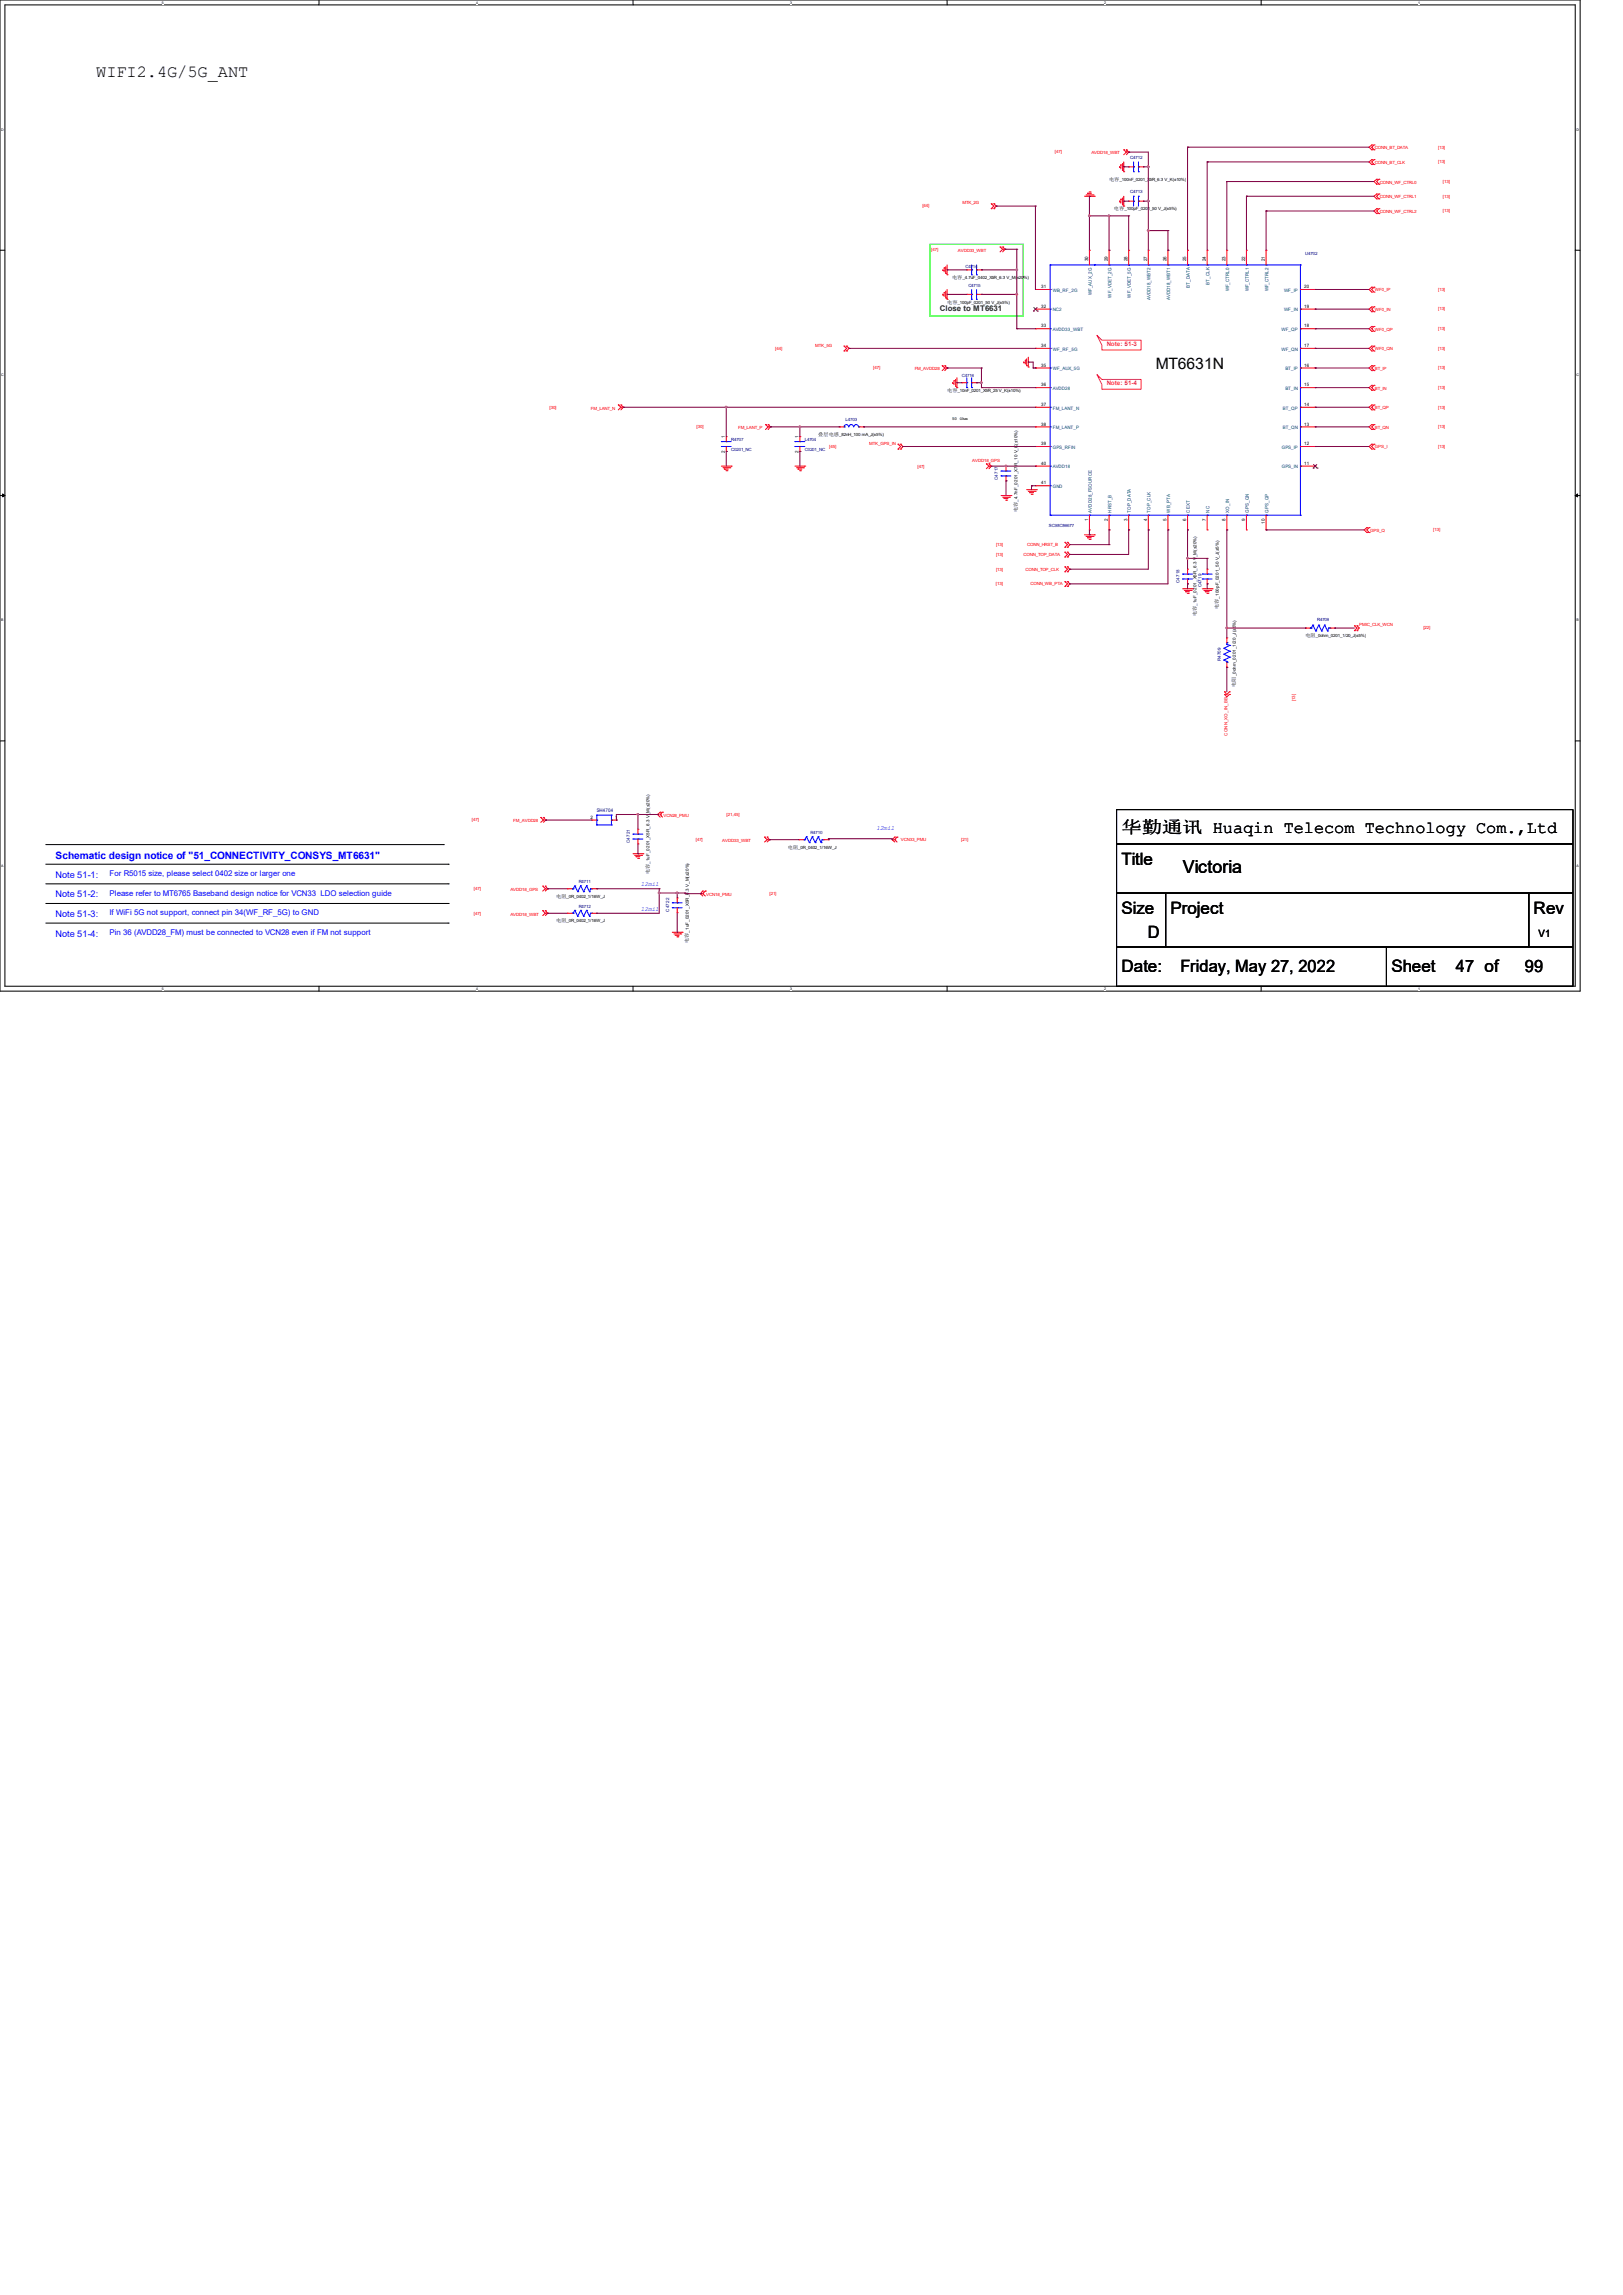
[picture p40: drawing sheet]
<svg xmlns="http://www.w3.org/2000/svg" width="210mm" height="297mm" viewBox="0 0 210 297" stroke-linecap="round" stroke-linejoin="round" font-family="sans-serif">
<defs><g id="words">
<text font-size="2.3" x="153" y="113">Victoria</text>
<g font-size="2.2">
<text x="12.4" y="9.9">WIFI2.4G/5G_ANT</text>
<text x="145.1" y="107.9">华勤通讯 Huaqin Telecom Technology Com.,Ltd</text>
<text x="145.1" y="111.9">Title</text>
<text x="145.1" y="118.2">Size</text>
<text x="151.5" y="118.2">Project</text>
<text x="198.4" y="118.2">Rev</text>
<text x="145.1" y="125.9">Date:</text>
<text x="148.5" y="121.4">D</text>
<text x="152.7" y="125.8">Friday, May 27, 2022</text>
<text x="180" y="125.9">Sheet</text>
<text x="188.4" y="125.8">47 of</text>
<text x="197.3" y="125.8">99</text>
</g>
<text font-size="2" x="149.6" y="47.8">MT6631N</text>
<text font-size="1.3" fill="#00f" x="7.2" y="111.2">Schematic design notice of &quot;51_CONNECTIVITY_CONSYS_MT6631&quot;</text>
<text font-size="1.3" x="199.1" y="121.2">V1</text>
<g font-size="1.2" fill="#00f">
<text x="7.2" y="113.6">Note 51-1:</text>
<text x="7.2" y="118.7">Note 51-3:</text>
<text x="7.2" y="116.1">Note 51-2:</text>
<text x="7.2" y="121.2">Note 51-4:</text>
</g>
<text font-size="1" fill="#008000" x="121.6" y="40.2">Close to MT6631</text>
<g font-size="1" fill="#00f">
<text x="14.2" y="113.4">For R5015 size, please select 0402 size or larger one</text>
<text x="14.2" y="118.4">If WiFi 5G not support, connect pin 34(WF_RF_5G) to GND</text>
<text x="14.2" y="115.9">Please refer to MT6765 Baseband design notice for VCN33 LDO selection guide</text>
<text x="14.2" y="121">Pin 36 (AVDD28_FM) must be connected to VCN28 even if FM not support</text>
</g>
<g font-size=".8" fill="#ff0080">
<text x="143.2" y="44.8">Note: 51-3</text>
<text x="143.2" y="49.9">Note: 51-4</text>
</g>
<g font-size=".8" fill="#00f">
<text x="113.4" y="107.4">12mil</text>
<text x="82.9" y="114.7">12mil</text>
<text x="82.9" y="117.9">12mil</text>
</g>
<g font-size=".6" fill="#f00">
<text x="136.5" y="19.9">[47]</text>
<text x="141.2" y="20">AVDD18_WBT</text>
<text x="177.9" y="19.3">CONN_BT_DATA</text>
<text x="177.9" y="21.2">CONN_BT_CLK</text>
<text x="178.6" y="23.8">CONN_WF_CTRL0</text>
<text x="186.1" y="19.2">[13]</text>
<text x="186.1" y="21.1">[13]</text>
<text x="186.7" y="23.7">[13]</text>
<text x="119.4" y="26.8">[44]</text>
<text x="124.5" y="26.5">MTK_2G</text>
<text x="178.6" y="25.7">CONN_WF_CTRL1</text>
<text x="178.6" y="27.6">CONN_WF_CTRL2</text>
<text x="186.7" y="25.6">[13]</text>
<text x="186.7" y="27.5">[13]</text>
<text x="120.5" y="32.4">[47]</text>
<text x="123.9" y="32.6">AVDD33_WBT</text>
<text x="177.9" y="37.7">WF0_IP</text>
<text x="177.9" y="40.3">WF0_IN</text>
<text x="186.1" y="37.6">[13]</text>
<text x="186.1" y="40.2">[13]</text>
<text x="100.3" y="45.3">[44]</text>
<text x="105.5" y="44.9">MTK_5G</text>
<text x="113" y="47.8">[47]</text>
<text x="118.4" y="47.9">FM_AVDD28</text>
<text x="177.9" y="42.8">WF0_QP</text>
<text x="177.9" y="47.9">BT_IP</text>
<text x="177.9" y="45.3">WF0_QN</text>
<text x="186.1" y="42.7">[13]</text>
<text x="186.1" y="47.8">[13]</text>
<text x="186.1" y="45.3">[13]</text>
<text x="71.1" y="52.9">[30]</text>
<text x="76.5" y="53">FM_LANT_N</text>
<text x="177.9" y="53">BT_QP</text>
<text x="177.9" y="50.4">BT_IN</text>
<text x="186.1" y="52.9">[13]</text>
<text x="186.1" y="50.3">[13]</text>
<text x="90.1" y="55.4">[30]</text>
<text x="95.5" y="55.5">FM_LANT_P</text>
<text x="107.3" y="58">[45]</text>
<text x="112.5" y="57.6">MTK_GPS_IN</text>
<text x="125.8" y="59.8">AVDD18_GPS</text>
<text x="177.9" y="58">GPS_I</text>
<text x="177.9" y="55.5">BT_QN</text>
<text x="186.1" y="58">[13]</text>
<text x="186.1" y="55.4">[13]</text>
<text x="118.7" y="60.5">[47]</text>
<text x="128.9" y="70.7">[13]</text>
<text x="128.9" y="71.9">[13]</text>
<text x="132.5" y="71.9">CONN_TOP_DATA</text>
<text x="132.9" y="70.7">CONN_HRST_B</text>
<text x="177.3" y="68.8">GPS_Q</text>
<text x="185.5" y="68.8">[13]</text>
<text x="128.9" y="75.7">[13]</text>
<text x="128.9" y="73.8">[13]</text>
<text x="132.7" y="73.8">CONN_TOP_CLK</text>
<text x="133.3" y="75.7">CONN_WB_PTA</text>
<text x="175.9" y="81.1">PMIC_CLK_WCN</text>
<text x="184.2" y="81.5">[22]</text>
<text x="158.8" y="95.2" transform="rotate(-90 158.8 95.2)">CONN_XO_IN_BB</text>
<text x="167.6" y="90.8" transform="rotate(-90 167.6 90.8)">[13]</text>
<text x="61.1" y="106.3">[47]</text>
<text x="66.4" y="106.4">FM_AVDD28</text>
<text x="85.8" y="105.7">VCN28_PMU</text>
<text x="94" y="105.6">[21,45]</text>
<text x="90" y="108.8">[47]</text>
<text x="93.5" y="109">AVDD33_WBT</text>
<text x="116.6" y="108.8">VCN33_PMU</text>
<text x="124.4" y="108.8">[21]</text>
<text x="61.3" y="115.2">[47]</text>
<text x="61.3" y="118.4">[47]</text>
<text x="66" y="115.3">AVDD18_GPS</text>
<text x="66" y="118.5">AVDD18_WBT</text>
<text x="91.4" y="116">VCN18_PMU</text>
<text x="99.6" y="115.8">[21]</text>
</g>
<g font-size=".6">
<text x="143.5" y="23.4">电容</text>
<text x="144.9" y="23.4">_100nF_0201_X5R_6.3 V_K(±10%)</text>
<text x="144.1" y="27.2">电容</text>
<text x="145.5" y="27.2">_100pF_0201_50 V_J(±5%)</text>
<text x="140.8" y="33.8" transform="rotate(-90 140.8 33.8)">30</text>
<text x="143.3" y="33.8" transform="rotate(-90 143.3 33.8)">29</text>
<text x="145.9" y="33.8" transform="rotate(-90 145.9 33.8)">28</text>
<text x="148.4" y="33.8" transform="rotate(-90 148.4 33.8)">27</text>
<text x="151" y="33.8" transform="rotate(-90 151 33.8)">26</text>
<text x="153.5" y="33.8" transform="rotate(-90 153.5 33.8)">25</text>
<text x="156" y="33.8" transform="rotate(-90 156 33.8)">24</text>
<text x="158.6" y="33.8" transform="rotate(-90 158.6 33.8)">23</text>
<text x="161.1" y="33.8" transform="rotate(-90 161.1 33.8)">22</text>
<text x="163.7" y="33.8" transform="rotate(-90 163.7 33.8)">21</text>
<text x="122.6" y="39.3">电容</text>
<text x="123.2" y="36.1">电容</text>
<text x="123.9" y="39.3">_100pF_0201_50 V_J(±5%)</text>
<text x="124.5" y="36.1">_4.7uF_0402_X5R_6.3 V_M(±20%)</text>
<text x="134.7" y="37.3">31</text>
<text x="134.7" y="39.8">32</text>
<text x="168.7" y="39.8">19</text>
<text x="168.7" y="37.3">20</text>
<text x="134.7" y="42.4">33</text>
<text x="134.7" y="44.9">34</text>
<text x="134.7" y="47.5">35</text>
<text x="168.7" y="47.5">16</text>
<text x="168.7" y="44.9">17</text>
<text x="168.7" y="42.4">18</text>
<text x="122.6" y="50.7">电容</text>
<text x="123.9" y="50.7">_10nF_0201_X5R_25 V_K(±10%)</text>
<text x="134.7" y="50">36</text>
<text x="134.7" y="52.5">37</text>
<text x="168.7" y="50">15</text>
<text x="168.7" y="52.5">14</text>
<text x="93.8" y="58.6" transform="rotate(-90 93.8 58.6)">2</text>
<text x="93.8" y="56.7" transform="rotate(-90 93.8 56.7)">1</text>
<text x="103.3" y="58.6" transform="rotate(-90 103.3 58.6)">2</text>
<text x="103.3" y="56.7" transform="rotate(-90 103.3 56.7)">1</text>
<text x="105.9" y="56.4">叠层电感</text>
<text x="108.6" y="56.4">_82nH_100 mA_J(±5%)</text>
<text x="134.7" y="55.1">38</text>
<text x="134.7" y="57.6">39</text>
<text x="168.7" y="55.1">13</text>
<text x="168.7" y="57.6">12</text>
<text x="131.7" y="64.9" transform="rotate(-90 131.7 64.9)">_4.7nF_0201_X7R_10 V_K(±10%)</text>
<text x="134.7" y="60.2">40</text>
<text x="134.7" y="62.7">41</text>
<text x="168.7" y="60.2">11</text>
<text x="131.7" y="66.3" transform="rotate(-90 131.7 66.3)">电容</text>
<text x="140.8" y="67.5" transform="rotate(-90 140.8 67.5)">1</text>
<text x="143.3" y="67.5" transform="rotate(-90 143.3 67.5)">2</text>
<text x="145.9" y="67.5" transform="rotate(-90 145.9 67.5)">3</text>
<text x="148.4" y="67.5" transform="rotate(-90 148.4 67.5)">4</text>
<text x="151" y="67.5" transform="rotate(-90 151 67.5)">5</text>
<text x="153.5" y="67.5" transform="rotate(-90 153.5 67.5)">6</text>
<text x="156" y="67.5" transform="rotate(-90 156 67.5)">7</text>
<text x="158.6" y="67.5" transform="rotate(-90 158.6 67.5)">8</text>
<text x="161.1" y="67.5" transform="rotate(-90 161.1 67.5)">9</text>
<text x="163.7" y="67.8" transform="rotate(-90 163.7 67.8)">10</text>
<text x="157.7" y="77.5" transform="rotate(-90 157.7 77.5)">_100pF_0201_50 V_J(±5%)</text>
<text x="154.8" y="79.8" transform="rotate(-90 154.8 79.8)">电容</text>
<text x="154.8" y="78.4" transform="rotate(-90 154.8 78.4)">_1uF_0201_X5R_6.3 V_M(±20%)</text>
<text x="157.7" y="78.8" transform="rotate(-90 157.7 78.8)">电容</text>
<text x="168.9" y="82.5">电阻</text>
<text x="170.3" y="82.5">_0ohm_0201_1/20_J(±5%)</text>
<text x="159.9" y="88.9" transform="rotate(-90 159.9 88.9)">电阻</text>
<text x="159.9" y="87.5" transform="rotate(-90 159.9 87.5)">_0ohm_0201_1/20_J(±5%)</text>
<text x="76.4" y="106">2</text>
<text x="79.6" y="106">1</text>
<text x="84" y="113.2" transform="rotate(-90 84 113.2)">电容</text>
<text x="84" y="111.8" transform="rotate(-90 84 111.8)">_1uF_0201_X5R_6.3 V_M(±20%)</text>
<text x="101.9" y="109.9">电阻</text>
<text x="103.3" y="109.9">_0R_0402_1/16W_J</text>
<text x="72" y="119.4">电阻</text>
<text x="72" y="116.2">电阻</text>
<text x="73.3" y="119.4">_0R_0402_1/16W_J</text>
<text x="73.3" y="116.2">_0R_0402_1/16W_J</text>
<text x="89.1" y="122" transform="rotate(-90 89.1 122)">电容</text>
<text x="89.1" y="120.7" transform="rotate(-90 89.1 120.7)">_1uF_0201_X5R_6.3 V_M(±20%)</text>
</g>
<g font-size=".6" fill="#000080">
<text x="146.3" y="20.6">C4712</text>
<text x="146.3" y="25">C4713</text>
<text x="124.9" y="34.7">C4714</text>
<text x="168.9" y="32.9">U4702</text>
<text x="125.3" y="37.1">C4715</text>
<text x="124.5" y="48.8">C4716</text>
<text x="94.6" y="57.1">R4707</text>
<text x="94.6" y="58.3">C0201_NC</text>
<text x="104.1" y="57.1">L4704</text>
<text x="104.1" y="58.3">C0201_NC</text>
<text x="109.4" y="54.5">L4703</text>
<text x="129.1" y="62.1" transform="rotate(-90 129.1 62.1)">C4717</text>
<text x="135.7" y="68.2">SC98C86677</text>
<text x="152.6" y="75.4" transform="rotate(-90 152.6 75.4)">C4718</text>
<text x="155.5" y="76" transform="rotate(-90 155.5 76)">C4719</text>
<text x="170.4" y="80.4">R4708</text>
<text x="158" y="85.6" transform="rotate(-90 158 85.6)">R4709</text>
<text x="77.2" y="105.1">SH4704</text>
<text x="104.9" y="108">R4710</text>
<text x="81.5" y="109.1" transform="rotate(-90 81.5 109.1)">C4721</text>
<text x="74.9" y="117.5">R4712</text>
<text x="74.9" y="114.3">R4711</text>
<text x="86.6" y="118" transform="rotate(-90 86.6 118)">C4722</text>
</g>
<g font-size=".6" fill="#004080">
<text x="136.2" y="37.8">WB_RF_2G</text>
<text x="136.2" y="40.3">NC2</text>
<text x="141.3" y="38.2" transform="rotate(-90 141.3 38.2)">WF_AUX_2G</text>
<text x="143.8" y="38.5" transform="rotate(-90 143.8 38.5)">WF_VDET_2G</text>
<text x="146.3" y="38.5" transform="rotate(-90 146.3 38.5)">WF_VDET_5G</text>
<text x="148.9" y="38.9" transform="rotate(-90 148.9 38.9)">AVDD18_WBT2</text>
<text x="151.4" y="38.9" transform="rotate(-90 151.4 38.9)">AVDD18_WBT1</text>
<text x="154" y="37.2" transform="rotate(-90 154 37.2)">BT_DATA</text>
<text x="156.5" y="36.8" transform="rotate(-90 156.5 36.8)">BT_CLK</text>
<text x="159" y="37.7" transform="rotate(-90 159 37.7)">WF_CTRL0</text>
<text x="161.6" y="37.7" transform="rotate(-90 161.6 37.7)">WF_CTRL1</text>
<text x="164.1" y="37.7" transform="rotate(-90 164.1 37.7)">WF_CTRL2</text>
<text x="166.2" y="40.3">WF_IN</text>
<text x="166.2" y="37.8">WF_IP</text>
<text x="136.2" y="42.8">AVDD33_WBT</text>
<text x="136.2" y="45.4">WF_RF_5G</text>
<text x="136.2" y="47.9">WF_AUX_5G</text>
<text x="165.8" y="45.4">WF_QN</text>
<text x="165.8" y="42.8">WF_QP</text>
<text x="166.3" y="47.9">BT_IP</text>
<text x="136.2" y="50.5">AVDD28</text>
<text x="136.2" y="53">FM_LANT_N</text>
<text x="166" y="53">BT_QP</text>
<text x="166.3" y="50.5">BT_IN</text>
<text x="136.2" y="55.5">FM_LANT_P</text>
<text x="136.2" y="58.1">GPS_RFIN</text>
<text x="165.9" y="58.1">GPS_IP</text>
<text x="166" y="55.5">BT_QN</text>
<text x="136.2" y="60.6">AVDD18</text>
<text x="136.2" y="63.2">GND</text>
<text x="165.9" y="60.6">GPS_IN</text>
<text x="141.3" y="66.3" transform="rotate(-90 141.3 66.3)">AVDD28_FSOURCE</text>
<text x="143.8" y="66.3" transform="rotate(-90 143.8 66.3)">HRST_B</text>
<text x="146.3" y="66.3" transform="rotate(-90 146.3 66.3)">TOP_DATA</text>
<text x="148.9" y="66.3" transform="rotate(-90 148.9 66.3)">TOP_CLK</text>
<text x="151.4" y="66.3" transform="rotate(-90 151.4 66.3)">WB_PTA</text>
<text x="154" y="66.3" transform="rotate(-90 154 66.3)">CEXT</text>
<text x="156.5" y="66.3" transform="rotate(-90 156.5 66.3)">NC</text>
<text x="159" y="66.3" transform="rotate(-90 159 66.3)">XO_IN</text>
<text x="161.6" y="66.3" transform="rotate(-90 161.6 66.3)">GPS_QN</text>
<text x="164.1" y="66.3" transform="rotate(-90 164.1 66.3)">GPS_QP</text>
</g>
<text font-size=".6" fill="#008000" x="123.2" y="54.4">50 Ohm</text>
<g font-size=".5">
<text x="21" y=".5">5</text>
<text x="61.6" y=".5">4</text>
<text x="102.2" y=".5">3</text>
<text x="142.9" y=".5">2</text>
<text x="183.5" y=".5">1</text>
<text x=".2" y="16.9">D</text>
<text x="204" y="16.9">D</text>
<text x=".2" y="48.6">C</text>
<text x="204" y="48.6">C</text>
<text x=".2" y="80.4">B</text>
<text x="204" y="80.4">B</text>
<text x=".2" y="112.1">A</text>
<text x="204" y="112.1">A</text>
<text x="21" y="128.1">5</text>
<text x="61.6" y="128.1">4</text>
<text x="102.2" y="128.1">3</text>
<text x="142.9" y="128.1">2</text>
<text x="183.5" y="128.1">1</text>
</g>
</g></defs>
<path d="M0 0h204.5v128.3h-204.5zM.6 .6h203.2v127h-203.2z" fill="none" stroke="#000" stroke-width=".13"/>
<g fill="#fff">
<path d="M21 .1h.2v.5h-.2z"/>
<path d="M21 127.7h.2v.5h-.2z"/>
</g>
<path d="M41.3 0v.6M41.3 127.6v.7" fill="none" stroke="#000" stroke-width=".13"/>
<g fill="#fff">
<path d="M61.6 .1h.2v.5h-.2z"/>
<path d="M61.6 127.7h.2v.5h-.2z"/>
</g>
<path d="M81.9 0v.6M81.9 127.6v.7" fill="none" stroke="#000" stroke-width=".13"/>
<g fill="#fff">
<path d="M102.2 .1h.2v.5h-.2z"/>
<path d="M102.2 127.7h.2v.5h-.2z"/>
</g>
<path d="M122.6 0v.6M122.6 127.6v.7" fill="none" stroke="#000" stroke-width=".13"/>
<g fill="#fff">
<path d="M142.9 .1h.2v.5h-.2z"/>
<path d="M142.9 127.7h.2v.5h-.2z"/>
</g>
<path d="M163.2 0v.6M163.2 127.6v.7" fill="none" stroke="#000" stroke-width=".13"/>
<g fill="#fff">
<path d="M183.5 .1h.2v.5h-.2z"/>
<path d="M183.5 127.7h.2v.5h-.2z"/>
<path d="M.2 16.5h.3v.5h-.3z"/>
<path d="M204 16.5h.3v.5h-.3z"/>
<path d="M.2 48.3h.3v.5h-.3z"/>
<path d="M204 48.3h.3v.5h-.3z"/>
</g>
<path d="M0 32.4h.6M203.8 32.4h.7" fill="none" stroke="#000" stroke-width=".13"/>
<g fill="#fff">
<path d="M.2 80h.2v.5h-.2z"/>
<path d="M204 80h.3v.5h-.3z"/>
</g>
<path d="M0 64.1h.6M203.8 64.1h.7" fill="none" stroke="#000" stroke-width=".13"/>
<path d="M.3 63.9l.3 .2-.3 .2zM203.8 64.1l.3-.2v.4z" fill="#000" stroke="#000" stroke-width=".13"/>
<g fill="#fff">
<path d="M.2 111.8h.3v.5h-.3z"/>
<path d="M204 111.8h.3v.5h-.3z"/>
</g>
<g fill="none" stroke="#000" stroke-width=".13">
<path d="M0 95.9h.6M203.8 95.9h.7M5.9 114.4h52.1M5.9 111.8h52.1M5.9 109.3h51.5M5.9 116.9h52.1M5.9 119.5h52.1M57.4 109.3h.1M58 114.4h.1M58 111.8h.1M58 116.9h.1M58 119.5h.1"/>
<path d="M144.5 115.6h6.3v7h-6.3zM144.5 109.2h59v6.4h-59zM144.5 104.8h59v4.4h-59zM150.8 115.6h47v7h-47zM197.8 115.6h5.7v7h-5.7zM144.5 122.6h34.9v5h-34.9zM179.4 122.6h24.1v5h-24.1z"/>
</g>
<path d="M120.4 31.6h12v9.3h-12z" fill="none" stroke="#0f0" stroke-width=".17"/>
<path d="M141.9 43.4l.7 .6h5.1v1.3h-5.1v-.6zM141.9 48.5l.7 .6h5.1v1.3h-5.1v-.7z" fill="none" stroke="#ff0080" stroke-width=".13"/>
<g fill="none" stroke="#f00" stroke-width=".13">
<path d="M145.4 19.4l.4 .3M145.4 19.4h.1M145.8 19.4l.2 .3M145.8 19.7h.1M145.8 19.4h.1M145.8 19.7l-.4 .3M146 19.7h.1M146.1 19.7l-.3 .3M177.5 18.8h.1M177.5 19.4h.1M177.5 18.8l-.3 .3 .3 .3M177.8 19.4h.1"/>
<path d="M177.8 18.8h.1M177.8 18.8l-.3 .3 .3 .3M122 38.2h.1M122 35h.1M122 34.9v.1M122 38.1v.1M122.2 37.8h.1M122.2 34.7h.1M122.2 34.7v.5M122.2 37.8v.6M122.4 38.6h.1M122.4 35.4h.1"/>
<path d="M122.4 34.5v.9M122.4 37.7v.9M122.6 38.7h.1M122.6 35.6h.1M122.6 34.3v1.3M122.6 37.5v1.2M125.1 34.9h.6M125.1 38.1h.6M125.1 34.9h.1M125.1 38.1h.1M126.4 34.9h.6M126.4 38.1h.6"/>
<path d="M127 34.9h.1M127 38.1h.1M128.3 26.4l.3 .3-.3 .3M128.3 26.4h.1M128.3 27h.1M128.6 26.4l.3 .3-.3 .3M128.6 27h.1M128.6 26.4h.1M129.4 32l.4 .3M129.4 32h.1M129.8 32.3h.1M129.8 32h.1"/>
<path d="M129.8 32.3l-.4 .3M129.8 32l.2 .3M130 32.3l-.2 .3M130 32.3h.1M134 37.5h.1M134 37.5h1.9M140.3 25.4h1.3M140.5 25.2h.9M140.7 25h.1M140.7 25h.5M140.9 24.8h.2M141 32.4h.1"/>
<path d="M141 32.4v1.9M141.1 24.8h.1M141.4 25.2h.1M141.6 25.4h.1M143.5 32.4h.1M143.5 32.4v1.9M144.9 26.1h.1M144.9 21.7h.1M144.9 21.5v.2M144.9 26v.1M145 25.8h.1M145 21.3h.1"/>
<path d="M145 21.3v.5M145 25.8v.5M145.2 26.5h.1M145.2 22.1h.1M145.2 21.2v.9M145.2 25.6v.9M145.4 26.7h.1M145.4 22.2h.1M145.4 21v1.2M145.4 25.4v1.3M146 26h.7M146 21.6h.7"/>
<path d="M146 26h.1M146 21.6h.1M146 32.4h.1M146 32.4v1.9M147.3 26h.7M147.3 21.6h.7M148 26h.1M148 21.6h.1M148.6 32.4h.1M148.6 32.4v1.9M151.1 32.4h.1M151.1 32.4v1.9"/>
<path d="M153.7 32.4h.1M153.7 32.4v1.9M156.2 32.4h.1M156.2 32.4v1.9M158.7 32.4h.1M158.7 32.4v1.9M161.3 32.4h.1M161.3 32.4v1.9M163.8 32.4h.1M163.8 32.4v1.9M168.3 37.5h1.9M170.2 37.5h.1"/>
<path d="M177.5 20.7h.1M177.5 21.3h.1M177.5 37.2h.1M177.5 37.8h.1M177.5 39.7h.1M177.5 20.7l-.3 .3 .3 .3M177.5 37.2l-.3 .3 .3 .3M177.5 39.7l-.3 .3 .3 .3M177.8 21.3h.1M177.8 20.7h.1M177.8 37.8h.1M177.8 37.2h.1"/>
<path d="M177.8 39.7h.1M177.8 20.7l-.3 .3 .3 .3M177.8 37.2l-.3 .3 .3 .3M177.8 39.7l-.3 .3 .3 .3M178.1 25.1h.1M178.1 25.7h.1M178.1 27h.1M178.1 27.6h.1M178.1 23.2h.1M178.1 23.8h.1M178.1 25.1l-.3 .3 .3 .3M178.1 27l-.3 .3 .3 .3"/>
<path d="M178.1 23.2l-.3 .3 .3 .3M178.4 25.7h.1M178.4 25.1h.1M178.4 27.6h.1M178.4 27h.1M178.4 23.8h.1M178.4 23.2h.1M178.4 25.1l-.3 .3 .3 .3M178.4 27l-.3 .3 .3 .3M178.4 23.2l-.3 .3 .3 .3M80 52.4l.3 .3M80 52.4h.1"/>
<path d="M80.3 52.7h.1M80.3 52.4h.1M80.3 52.7l-.3 .3M80.3 52.4l.3 .3M80.6 52.7l-.3 .3M80.6 52.7h.1M94 56.5h.1M94 58.4h.1M94 56.5v.7M94 57.8v.6M99.1 54.9h.1M99.1 54.9l.3 .3"/>
<path d="M99.4 55.2l-.3 .4M99.4 54.9l.3 .3M99.4 55.2h.1M99.4 54.9h.1M99.7 55.2h.1M99.7 55.2l-.3 .4M103.5 56.5h.1M103.5 58.4h.1M103.5 56.5v.7M103.5 57.8v.6M108.6 55.2h.1M108.6 55.2h.6"/>
<path d="M109.2 44.8l.4 .3-.4 .3M109.2 44.8h.1M109.2 45.4h.1M109.6 44.8l.3 .3-.3 .3M109.6 45.4h.1M109.6 44.8h.1M111.1 55.2h.7M111.8 55.2h.1M116.2 57.5l.3 .3-.3 .3M116.2 57.5h.1M116.2 58.1h.1M116.5 58.1h.1"/>
<path d="M116.5 57.5h.1M116.5 57.5l.3 .3-.3 .3M121.9 47.3l.4 .3M121.9 47.3h.1M122.3 47.3l.3 .3M122.3 47.6h.1M122.3 47.3h.1M122.3 47.6l-.4 .4M122.6 47.6h.1M122.6 47.6l-.3 .4M123.3 49.6h.1M123.3 49.5v.1"/>
<path d="M123.4 49.3h.1M123.4 49.3v.5M123.7 50h.1M123.7 49.1v.9M123.8 50.2h.1M123.8 48.9v1.3M124.5 49.5h.1M124.5 49.5h.6M125.7 49.5h.7M126.4 49.5h.1M132.5 46.9h.1M132.5 46.8v.1"/>
<path d="M132.7 46.6h.1M132.7 46.6v.5M132.8 47.3h.1M132.8 46.4v.9M133.1 47.5h.1M133.1 46.2v1.3M134 40h.1M134 42.5h.1M134 45.1h.1M134 47.6h.1M134 50.2h.1M134 52.7h.1"/>
<path d="M134 55.2h.1M134 57.8h.1M134 55.2h1.9M134 57.8h1.9M134 52.7h1.9M134 50.2h1.9M134 47.6h1.9M134 45.1h1.9M134 42.5h1.9M134 40h1.9M168.3 55.2h1.9M168.3 57.8h1.9"/>
<path d="M168.3 52.7h1.9M168.3 50.2h1.9M168.3 47.6h1.9M168.3 45.1h1.9M168.3 42.5h1.9M168.3 40h1.9M170.2 57.8h.1M170.2 55.2h.1M170.2 52.7h.1M170.2 50.2h.1M170.2 47.6h.1M170.2 45.1h.1"/>
<path d="M170.2 42.5h.1M170.2 40h.1M177.5 42.2h.1M177.5 42.9h.1M177.5 40.3h.1M177.5 47.3h.1M177.5 48h.1M177.5 44.8h.1M177.5 45.4h.1M177.5 52.4h.1M177.5 53h.1M177.5 49.9h.1"/>
<path d="M177.5 50.5h.1M177.5 57.5h.1M177.5 58.1h.1M177.5 54.9h.1M177.5 55.6h.1M177.5 42.2l-.3 .3 .3 .4M177.5 47.3l-.3 .3 .3 .4M177.5 44.8l-.3 .3 .3 .3M177.5 52.4l-.3 .3 .3 .3M177.5 49.9l-.3 .3 .3 .3M177.5 57.5l-.3 .3 .3 .3M177.5 54.9l-.3 .3 .3 .4"/>
<path d="M177.8 42.9h.1M177.8 42.2h.1M177.8 40.3h.1M177.8 48h.1M177.8 47.3h.1M177.8 45.4h.1M177.8 44.8h.1M177.8 53h.1M177.8 52.4h.1M177.8 50.5h.1M177.8 49.9h.1M177.8 58.1h.1"/>
<path d="M177.8 57.5h.1M177.8 55.6h.1M177.8 54.9h.1M177.8 42.2l-.3 .3 .3 .4M177.8 47.3l-.3 .3 .3 .4M177.8 44.8l-.3 .3 .3 .3M177.8 52.4l-.3 .3 .3 .3M177.8 49.9l-.3 .3 .3 .3M177.8 57.5l-.3 .3 .3 .3M177.8 54.9l-.3 .3 .3 .4M93.3 60.3h1.3M93.6 60.5h.8"/>
<path d="M93.7 60.7h.1M93.7 60.7h.5M93.9 60.9h.2M94.1 60.9h.1M94.4 60.5h.1M94.6 60.3h.1M102.9 60.3h1.2M103.1 60.5h.9M103.3 60.7h.1M103.3 60.7h.5M103.5 60.9h.1M103.6 60.9h.1"/>
<path d="M104 60.5h.1M104.1 60.3h.1M127.6 60h.1M127.6 60l.4 .3M128 60.3l-.4 .4M128 60l.3 .3M128 60.3h.1M128 60h.1M128.3 60.3h.1M128.3 60.3l-.3 .4M129.5 64.1h1.3M129.8 64.3h.8"/>
<path d="M129.9 64.5h.1M129.9 64.5h.5M130.1 64.7h.2M130.2 60.3h.1M130.2 62.2h.1M130.2 60.3v.7M130.2 61.6v.6M130.3 64.7h.1M130.6 64.3h.1M130.8 64.1h.1M132.8 63.4h1.3M133.1 63.6h.8"/>
<path d="M133.2 63.8h.5M133.2 63.8h.1M133.4 64h.2M133.6 64h.1M133.9 63.6h.1M134 60.3h.1M134 62.9h.1M134 60.3h1.9M134 62.9h1.9M134.1 63.4h.1M137.8 70.2l.3 .3-.3 .3M137.8 73.4l.3 .3-.3 .3"/>
<path d="M137.8 71.5l.3 .3-.3 .3M137.8 75.3l.3 .3-.3 .3M137.8 70.2h.1M137.8 70.8h.1M137.8 73.4h.1M137.8 74h.1M137.8 71.5h.1M137.8 72.1h.1M137.8 75.3h.1M137.8 75.9h.1M138.1 70.2l.3 .3-.3 .3M138.1 73.4l.3 .3-.3 .3"/>
<path d="M138.1 71.5l.3 .3-.3 .3M138.1 75.3l.3 .3-.3 .3M138.1 70.8h.1M138.1 70.2h.1M138.1 74h.1M138.1 73.4h.1M138.1 72.1h.1M138.1 71.5h.1M138.1 75.9h.1M138.1 75.3h.1M140.3 69.2h1.3M140.5 69.4h.9"/>
<path d="M140.7 69.6h.1M140.7 69.6h.5M140.9 69.8h.2M141 68.6h.1M141 66.7v1.9M141.1 69.8h.1M141.4 69.4h.1M141.6 69.2h.1M143.5 68.6h.1M143.5 66.7v1.9M146 68.6h.1M146 66.7v1.9"/>
<path d="M148.6 68.6h.1M148.6 66.7v1.9M151.1 68.6h.1M151.1 66.7v1.9M153 76.2h1.3M153.2 76.4h.9M153.4 76.6h.1M153.4 76.6h.5M153.6 76.8h.2M153.7 73.7h.1M153.7 75.6h.1M153.7 68.6h.1"/>
<path d="M153.7 66.7v1.9M153.7 73.7v.6M153.7 74.9v.7M153.8 76.8h.1M154.1 76.4h.1M154.3 76.2h.1M155.6 76.2h1.2M155.8 76.4h.9M156 76.6h.1M156 76.6h.5M156.2 76.8h.1M156.2 73.7h.1"/>
<path d="M156.2 75.6h.1M156.2 68.6h.1M156.2 66.7v1.9M156.2 73.7v.6M156.2 74.9v.7M156.3 76.8h.1M156.7 76.4h.1M156.8 76.2h.1M158.7 68.6h.1M158.7 66.7v1.9M161.3 68.6h.1M161.3 66.7v1.9"/>
<path d="M163.8 68.6h.1M163.8 66.7v1.9M168.3 60.3h1.9M170.2 60.3h.1M176.9 68.3h.1M176.9 68.9h.1M176.9 68.3l-.4 .3 .4 .3M177.2 68.3l-.3 .3 .3 .3M177.2 68.9h.1M177.2 68.3h.1M158.5 89.9l.2 .3 .4-.3M158.5 89.5l.2 .4 .4-.4"/>
<path d="M158.5 89.9h.1M158.5 89.5h.1M158.7 86.4h.1M158.7 82.6h.1M158.7 82.5v.7M158.7 85.7v.7M159.1 89.9h.1M159.1 89.5h.1M168.9 81.3h.1M168.9 81.3h.6M172.1 81.3h.6M172.7 81.3h.1"/>
<path d="M175.3 81.6h.1M175.3 81h.1M175.3 81l.3 .3-.3 .3M175.6 81l.3 .3-.3 .3M175.6 81.6h.1M175.6 81h.1M70 105.8h.1M70 105.8l.3 .3M70.2 114.7l.4 .3M70.2 117.9l.4 .3M70.2 114.7h.1M70.2 117.9h.1"/>
<path d="M70.3 106.1l-.3 .3M70.3 105.8l.3 .3M70.3 106.1h.1M70.3 105.8h.1M70.6 115h.1M70.6 114.7h.1M70.6 118.2h.1M70.6 117.9h.1M70.6 115l-.4 .3M70.6 118.2l-.4 .3M70.6 114.7l.3 .3M70.6 117.9l.3 .3"/>
<path d="M70.6 106.1h.1M70.6 106.1l-.3 .3M70.9 115l-.3 .3M70.9 118.2l-.3 .3M70.9 115h.1M70.9 118.2h.1M73.4 118.2h.1M73.4 115h.1M73.4 118.2h.6M73.4 115h.6M76.6 106.1h.1M76.6 118.2h.6"/>
<path d="M76.6 115h.6M76.6 106.1h.6M77.2 118.2h.1M77.2 115h.1M79.1 106.1h.7M79.8 106.1h.1M81.9 110.5h1.3M82.1 110.7h.9M82.3 110.9h.1M82.3 110.9h.5M82.5 111.1h.1M82.5 107.3h.1"/>
<path d="M82.5 109.2h.1M82.5 107.3v.7M82.5 108.6v.6M82.6 111.1h.1M83 110.7h.1M83.2 110.5h.1M85.1 105.4h.1M85.1 105.4l.3 .3M85.4 105.1l-.3 .3M85.4 105.4l.3 .3M85.4 105.4h.1M85.4 105.1h.1"/>
<path d="M85.7 105.1h.1M85.7 105.1l-.3 .3M87.6 116.2h.1M87.6 118.1h.1M87.6 116.2v.6M87.6 117.5v.6M90.6 115.7l.3 .3M90.6 115.7h.1M90.9 115.7l.4 .3M90.9 115.7h.1M90.9 115.3h.1M90.9 115.3l-.3 .4"/>
<path d="M91.3 115.3h.1M91.3 115.3l-.4 .4M98.9 108.3l.4 .4M98.9 108.3h.1M99.3 108.3l.3 .4M99.3 108.7h.1M99.3 108.3h.1M99.3 108.7l-.4 .3M99.6 108.7h.1M99.6 108.7l-.3 .3M103.4 108.7h.6M103.4 108.7h.1"/>
<path d="M106.6 108.7h.6M107.2 108.7h.1M115.4 108.7h.1M115.4 108.7l.4 .3M115.8 108.3l-.4 .4M115.8 108.7l.3 .3M115.8 108.7h.1M115.8 108.3h.1M116.1 108.3h.1M116.1 108.3l-.3 .4M87 120.7h1.3M87.2 120.9h.9"/>
<path d="M87.4 121h.1M87.4 121h.5M87.6 121.2h.1M87.7 121.2h.1M88.1 120.9h.1M88.3 120.7h.1"/>
</g>
<g fill="none" stroke="#00f" stroke-width=".13">
<path d="M125.7 34.9h.1M125.7 35.6h.1M125.7 38.1h.1M125.7 38.7h.1M125.7 34.3v1.3M125.7 37.5v1.2M126.4 35.6h.1M126.4 34.9h.1M126.4 38.7h.1M126.4 38.1h.1M126.4 34.3v1.3M126.4 37.5v1.2"/>
<path d="M135.9 34.3h32.4M135.9 37.5h.1M135.9 34.3h.1M135.9 34.3v32.4M141.6 34.3h.1M143.5 34.3h.1M146 34.3h.1M146.7 25.4h.1M146.7 26h.1M146.7 21.6h.1M146.7 22.2h.1M146.7 21v1.2"/>
<path d="M146.7 25.4v1.3M147.3 26h.1M147.3 25.4h.1M147.3 22.2h.1M147.3 21.6h.1M147.3 21v1.2M147.3 25.4v1.3M148.6 34.3h.1M151.1 34.3h.1M153.7 34.3h.1M156.2 34.3h.1M158.7 34.3h.1"/>
<path d="M161.3 34.3h.1M163.8 34.3h.1M168.3 37.5h.1M168.3 34.3h.1M168.3 34.3v32.4M93.3 57.2h.1M93.3 57.8h.1M93.3 57.2h1.3M93.3 57.8h1.3M94 57.2h.1M94 57.8h.1M102.9 57.2h.1"/>
<path d="M102.9 57.8h.1M102.9 57.2h1.2M102.9 57.8h1.2M103.5 57.2h.1M103.5 57.8h.1M109.2 55.2a.3 .3 0 0 1 .3-.3 .3 .3 0 0 1 .3 .3M109.2 55.2h.1M109.9 55.2a.3 .3 0 0 1 .3-.3 .3 .3 0 0 1 .2 .3M110.5 55.2a.3 .3 0 0 1 .3-.3 .3 .3 0 0 1 .3 .3M111.1 55.2h.1M125.1 49.5h.1M125.1 50.2h.1"/>
<path d="M125.1 48.9v1.3M125.7 50.2h.1M125.7 49.5h.1M125.7 48.9v1.3M135.9 47.6h.1M135.9 40h.1M135.9 42.5h.1M135.9 52.7h.1M135.9 50.2h.1M135.9 55.2h.1M135.9 45.1h.1M135.9 57.8h.1"/>
<path d="M168.3 47.6h.1M168.3 40h.1M168.3 42.5h.1M168.3 45.1h.1M168.3 55.2h.1M168.3 50.2h.1M168.3 52.7h.1M168.3 57.8h.1M129.5 61h1.3M129.5 61.6h1.3M129.5 61h.1M129.5 61.6h.1"/>
<path d="M130.2 61h.1M130.2 61.6h.1M135.9 62.9h.1M135.9 60.3h.1M135.9 66.7h.1M135.9 66.7h32.4M141 66.7h.1M143.5 66.7h.1M146 66.7h.1M148.6 66.7h.1M151.1 66.7h.1M153 74.3h.1"/>
<path d="M153 74.9h.1M153 74.3h1.3M153 74.9h1.3M153.7 74.3h.1M153.7 74.9h.1M153.7 66.7h.1M155.6 74.3h.1M155.6 74.9h.1M155.6 74.3h1.2M155.6 74.9h1.2M156.2 74.3h.1M156.2 74.9h.1"/>
<path d="M156.2 66.7h.1M158.7 66.7h.1M161.3 66.7h.1M163.8 66.7h.1M168.3 60.3h.1M168.3 66.7h.1M158.4 83.9h.1M158.4 84.7h.1M158.4 85.4h.1M158.4 83.9l.7 .4M158.4 84.7l.7 .3M158.4 85.4l.4 .2"/>
<path d="M158.7 83.2h.1M158.7 85.7h.1M158.7 83.4h.1M158.7 85.6h.1M158.7 83.2v.2M158.7 85.6v.1M158.7 83.4l.4 .1M159.1 83.5h.1M159.1 84.3h.1M159.1 85h.1M159.1 83.5l-.7 .4M159.1 84.3l-.7 .4"/>
<path d="M159.1 85l-.7 .4M169.5 81.3h.2M169.5 81.3h.1M169.7 81.3h.1M169.9 80.9h.1M169.9 80.9l-.2 .4M169.9 80.9l.4 .8M170.3 81.7h.1M170.6 80.9l.4 .8M170.6 80.9h.1M170.6 80.9l-.3 .8M171 81.7h.1"/>
<path d="M171.4 80.9l.4 .8M171.4 80.9h.1M171.4 80.9l-.4 .8M171.8 81.7h.1M171.9 81.3h.2M171.9 81.3h.1M171.9 81.3l-.1 .4M172.1 81.3h.1M74 118.2h.1M74 115h.1M74 118.2h.2M74 115h.2"/>
<path d="M74.2 118.2h.1M74.2 115h.1M74.4 117.8h.1M74.4 114.6h.1M74.4 117.8l-.2 .4M74.4 114.6l-.2 .4M74.4 117.8l.4 .8M74.4 114.6l.4 .8M74.8 118.6h.1M74.8 115.4h.1M75.1 117.8h.1M75.1 114.6h.1"/>
<path d="M75.1 117.8l-.3 .8M75.1 114.6l-.3 .8M75.1 117.8l.4 .8M75.1 114.6l.4 .8M75.5 118.6h.1M75.5 115.4h.1M75.9 117.8h.1M75.9 114.6h.1M75.9 117.8l-.4 .8M75.9 114.6l-.4 .8M75.9 117.8l.4 .8M75.9 114.6l.4 .8"/>
<path d="M76.3 118.6h.1M76.3 115.4h.1M76.4 118.2h.2M76.4 115h.2M76.4 118.2h.1M76.4 115h.1M76.4 118.2l-.1 .4M76.4 115l-.1 .4M76.6 118.2h.1M76.6 115h.1M77.2 105.5h1.9M77.2 106.1h.1"/>
<path d="M77.2 105.5h.1M77.2 106.8h.1M77.2 106.8h1.9M77.2 105.5v1.3M79.1 106.1h.1M79.1 106.8h.1M79.1 105.5h.1M79.1 105.5v1.3M81.9 108h.1M81.9 108.6h.1M81.9 108h1.3M81.9 108.6h1.3"/>
<path d="M82.5 108h.1M82.5 108.6h.1M87 116.8h1.3M87 117.5h1.3M87 116.8h.1M87 117.5h.1M87.6 116.8h.1M87.6 117.5h.1M104 108.7h.1M104.1 108.7h.1M104.4 108.3h.1M104.4 108.3l-.3 .4"/>
<path d="M104.4 108.3l.3 .8M104.7 109.1h.1M105.1 108.3h.1M105.1 108.3l-.4 .8M105.1 108.3l.4 .8M105.5 109.1h.1M105.9 108.3h.1M105.9 108.3l-.4 .8M105.9 108.3l.4 .8M106.3 109.1h.1M106.4 108.7h.1M106.4 108.7l-.1 .4"/>
<path d="M106.4 108.7h.2M106.6 108.7h.1"/>
</g>
<path d="M133.8 39.8l.4 .5M134.2 39.8l-.5 .5M133.7 40.3h.1M134.2 40.3h.1M169.9 60.6h.1M170 60.1l.4 .5M170.4 60.1l-.5 .5M170.4 60.6h.1" fill="none" stroke="#804000" stroke-width=".13"/>
<g fill="none" stroke="#800040" stroke-width=".13">
<path d="M146 19.7h.1M146.1 19.7h2.5v12.7M153.7 19.1h.1M153.7 19v13.4M153.7 19.1h23.5M122.6 34.9h.1M122.6 38.1h.1M122.6 34.9h2.5M122.6 38.1h2.5M127 34.9h4.6M127 38.1h4.6M127 34.9h.1"/>
<path d="M127 38.1h.1M128.9 26.7h5.1M128.9 26.7h.1M130 32.3h1.6M130 32.3h.1M131.6 34.9h.1M131.6 32.3h.1M131.6 38.1h.1M131.6 32.3v10.2M134 26.7h.1M134 26.7v10.8M141 27.9h5"/>
<path d="M141 27.9h.1M141 25.4h.1M141 25.4v7M143.5 32.4h.1M143.5 27.9h.1M143.5 27.9v4.5M145.4 21.6h.6M145.4 26h.6M145.4 21.6h.1M145.4 26h.1M146 27.9h.1M146 27.9v4.5"/>
<path d="M148 21.6h.6M148 26h.6M148.6 29.8h.1M148.6 21.6h.1M148.6 26h.1M148.6 29.8h2.5M151.1 29.8h.1M151.1 32.4h.1M151.1 29.8v2.6M156.2 21h.1M156.2 21v11.4M156.2 21h21"/>
<path d="M158.7 23.5h.1M158.7 23.5v8.9M158.8 23.5h19M161.3 25.4h16.5M161.3 25.4h.1M161.3 25.4v7M163.8 27.3h.1M163.8 27.3v5.1M163.8 27.3h14M170.2 37.5h.1M170.2 37.5h7M80.6 52.7h53.4"/>
<path d="M80.6 52.7h.1M94 52.7h.1M94 58.4h.1M94 52.7v3.8M94 58.4v1.9M99.7 55.2h8.9M99.7 55.2h.1M103.5 55.2h.1M103.5 58.4h.1M103.5 55.2v1.3M103.5 58.4v1.9M108.6 55.2h.1"/>
<path d="M109.9 45.1h24.1M109.9 45.1h.1M111.8 55.2h.1M111.8 55.2h22.2M116.8 57.8h17.2M116.8 57.8h.1M122.6 47.6h.1M122.6 47.6h4.4M123.8 49.5h.7M123.8 49.5h.1M126.4 49.5h.6M126.4 49.5h.1"/>
<path d="M127 50.2h7M127 50.2h.1M127 49.5h.1M127 47.6h.1M127 47.6v2.6M131.6 42.5h2.4M131.6 42.5h.1M133.1 46.9h.6v.7M133.1 46.9h.1M133.7 47.6h.1M133.7 47.6h.3M134 47.6h.1"/>
<path d="M170.2 55.2h.1M170.2 57.8h.1M170.2 47.6h.1M170.2 50.2h.1M170.2 52.7h.1M170.2 42.5h.1M170.2 45.1h.1M170.2 40h.1M170.2 57.8h7M170.2 52.7h7M170.2 55.2h7M170.2 47.6h7"/>
<path d="M170.2 50.2h7M170.2 42.5h7M170.2 45.1h7M170.2 40h7M128.3 60.3h5.7M130.2 60.3h.1M130.2 62.2h.1M130.2 62.2v1.9M133.5 62.9h.1M133.5 62.9v.5M133.5 62.9h.5M134 60.3h.1"/>
<path d="M138.4 71.8h.1M138.4 75.6h.1M138.4 73.7h.1M138.4 70.5h5.1M141 69.2h.1M141 68.6v.6M143.5 70.5h.1M143.5 68.6h.1M143.5 68.6v1.9M146 68.6h.1M146 68.6v3.2h-7.6M148.6 68.6h.1"/>
<path d="M148.6 68.6v5.1h-10.2M151.1 68.6h.1M151.1 68.6v7h-12.7M153.7 72.3h2.5M153.7 68.6h.1M153.7 75.6h.1M153.7 72.3h.1M153.7 68.6v5.1M153.7 75.6v.6M156.2 72.3h.1M156.2 75.6h.1M156.2 72.3v1.4"/>
<path d="M156.2 75.6v.6M158.7 68.6h.1M158.7 68.6v14M163.8 68.6h.1M163.8 68.6h12.7M158.7 86.4h.1M158.7 81.3h.1M158.7 86.4v3.1M158.7 81.3h10.2M168.9 81.3h.1M172.7 81.3h2.6M172.7 81.3h.1"/>
<path d="M70.6 106.1h6M70.6 106.1h.1M70.9 118.2h2.5M70.9 115h2.5M70.9 118.2h.1M70.9 115h.1M77.2 115h8.1M77.2 118.2h.1M77.2 115h.1M79.8 106.1h.1M82.5 105.4h.1M82.5 110.5h.1"/>
<path d="M82.5 105.4v1.9M82.5 109.2v1.3M85.1 105.4h.1M85.1 105.4h-5.3v.7M85.3 115h.1M85.3 115.6h.1M85.3 115v3.2h-8.1M85.3 115.6h3.3M87.6 115.6h.1M87.6 115.6v.6M87.6 118.1v2.5M88.6 115.7h.1"/>
<path d="M88.6 115.6h.1M88.6 115.6v.1M88.6 115.7h2M90.6 115.7h.1M99.6 108.7h.1M99.6 108.7h3.8M107.2 108.5h8.2v.2M107.2 108.5h.1M107.2 108.7h.1M107.2 108.5v.2M115.4 108.7h.1M87.6 120.7h.1"/>
</g>
<g fill="#f0f" stroke="#f0f" stroke-width=".13">
<circle cx="130.2" cy="60.3" r=".11"/>
<circle cx="158.7" cy="81.3" r=".11"/>
<circle cx="103.5" cy="55.2" r=".11"/>
<circle cx="131.6" cy="38.1" r=".11"/>
<circle cx="131.6" cy="34.9" r=".11"/>
<circle cx="85.3" cy="115.5" r=".11"/>
<circle cx="153.6" cy="72.2" r=".11"/>
<circle cx="143.5" cy="27.9" r=".11"/>
<circle cx="140.9" cy="27.9" r=".11"/>
<circle cx="94" cy="52.7" r=".11"/>
<circle cx="127" cy="49.5" r=".11"/>
<circle cx="148.6" cy="21.6" r=".11"/>
<circle cx="148.6" cy="26" r=".11"/>
<circle cx="148.6" cy="29.8" r=".11"/>
<circle cx="87.6" cy="115.5" r=".11"/>
<circle cx="82.5" cy="105.4" r=".11"/>
</g>
<use href="#words"/>
</svg>
